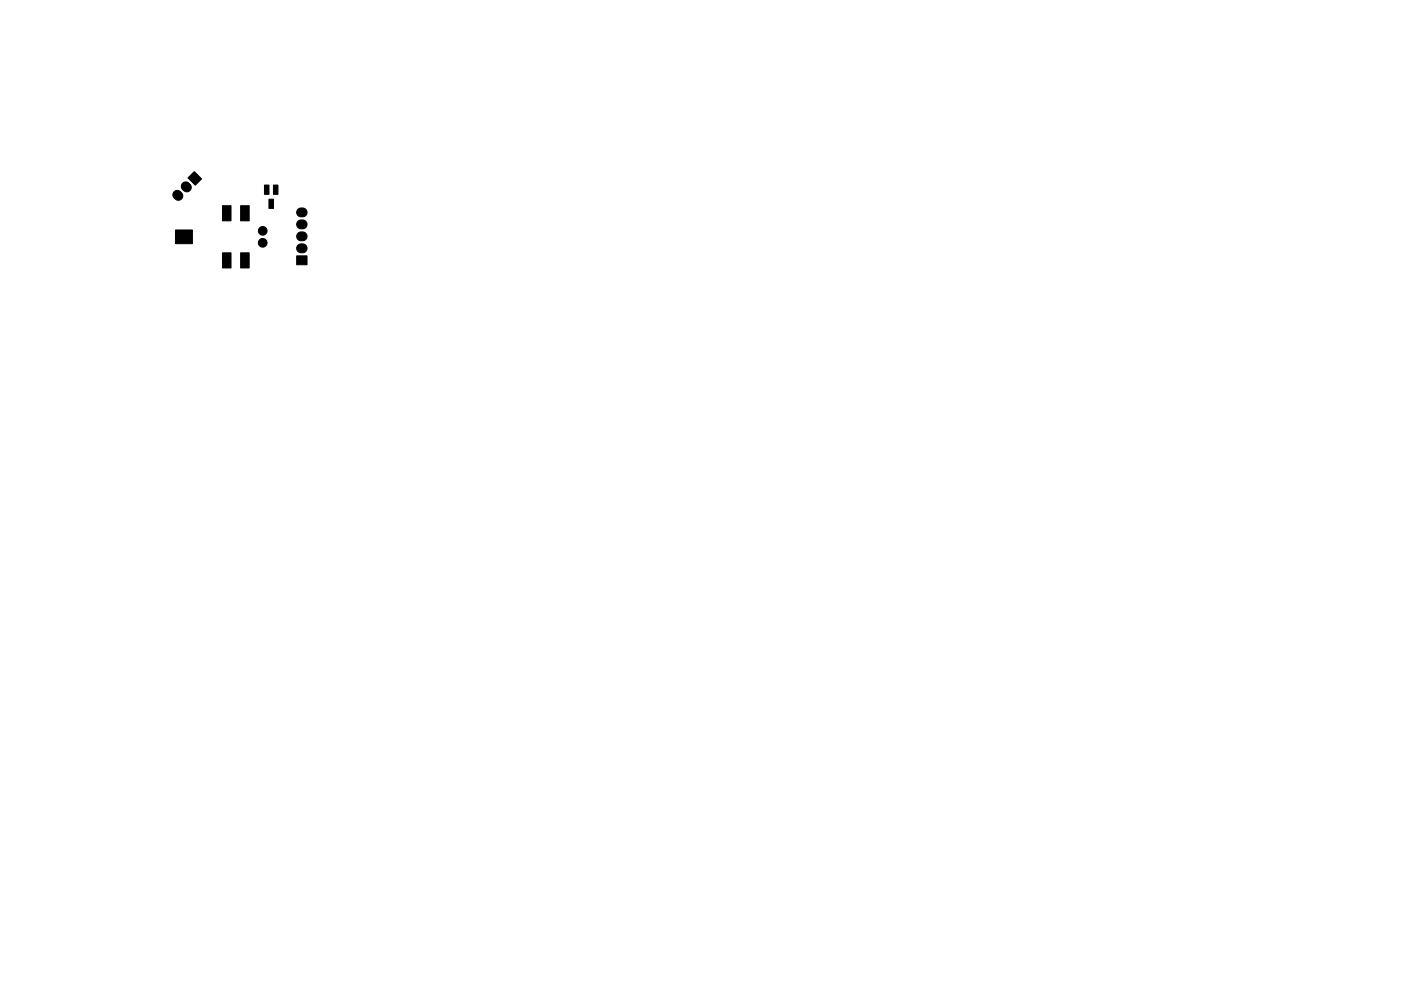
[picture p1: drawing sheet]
<svg xmlns="http://www.w3.org/2000/svg" width="297mm" height="210mm" viewBox="0 0 297 210" stroke-linecap="round" stroke-linejoin="round" font-family="sans-serif">
<g fill="#000" stroke="#000" stroke-width=".21">
<path d="M38.7 38.9a1.07 1.07 0 0 1 1.6 .3 1.07 1.07 0 0 1-.5 1.5 1.15 1.15 0 0 1-1.1-.6 1.15 1.15 0 0 1 0-1.2zM39.9 37.7l1.3-1.3 1.5 1.6-1.3 1.3zM36.9 40.7a1.07 1.07 0 0 1 1.6 .3 1.07 1.07 0 0 1-.5 1.5 1.15 1.15 0 0 1-1.1-.6 1.15 1.15 0 0 1 0-1.2zM37.2 48.8h3.6v2.9h-3.6zM47.2 43.6h1.8v3.3h-1.8zM47.2 53.6h1.8v3.3h-1.8zM51 43.6h1.8v3.3h-1.8zM51 53.6h1.8v3.3h-1.8zM56.1 39.3h.9v1.9h-.9zM57 42.3h1v1.9h-1zM58 39.3h.9v1.9h-.9zM62.9 54.3h2.2v1.9h-2.2z"/>
<path d="M63.2 44.4a1.04 1.04 0 0 1 1.6 0 1.04 1.04 0 0 1-.3 1.5 1.04 1.04 0 0 1-1.3-.2 1.04 1.04 0 0 1 0-1.3zM63.2 46.9a1.04 1.04 0 0 1 1.6 0 1.04 1.04 0 0 1-.3 1.6 1.04 1.04 0 0 1-1.3-.2 1.04 1.04 0 0 1 0-1.4zM63.2 49.5a1.04 1.04 0 0 1 1.6-.1 1.04 1.04 0 0 1-.3 1.6 1.04 1.04 0 0 1-1.3-.2 1.04 1.04 0 0 1 0-1.3zM63.2 52a1.04 1.04 0 0 1 1.6 0 1.04 1.04 0 0 1-.3 1.6 1.04 1.04 0 0 1-1.3-.3 1.04 1.04 0 0 1 0-1.3z"/>
<circle cx="55.7" cy="51.5" r=".92"/>
<circle cx="55.7" cy="49" r=".92"/>
</g>
</svg>
